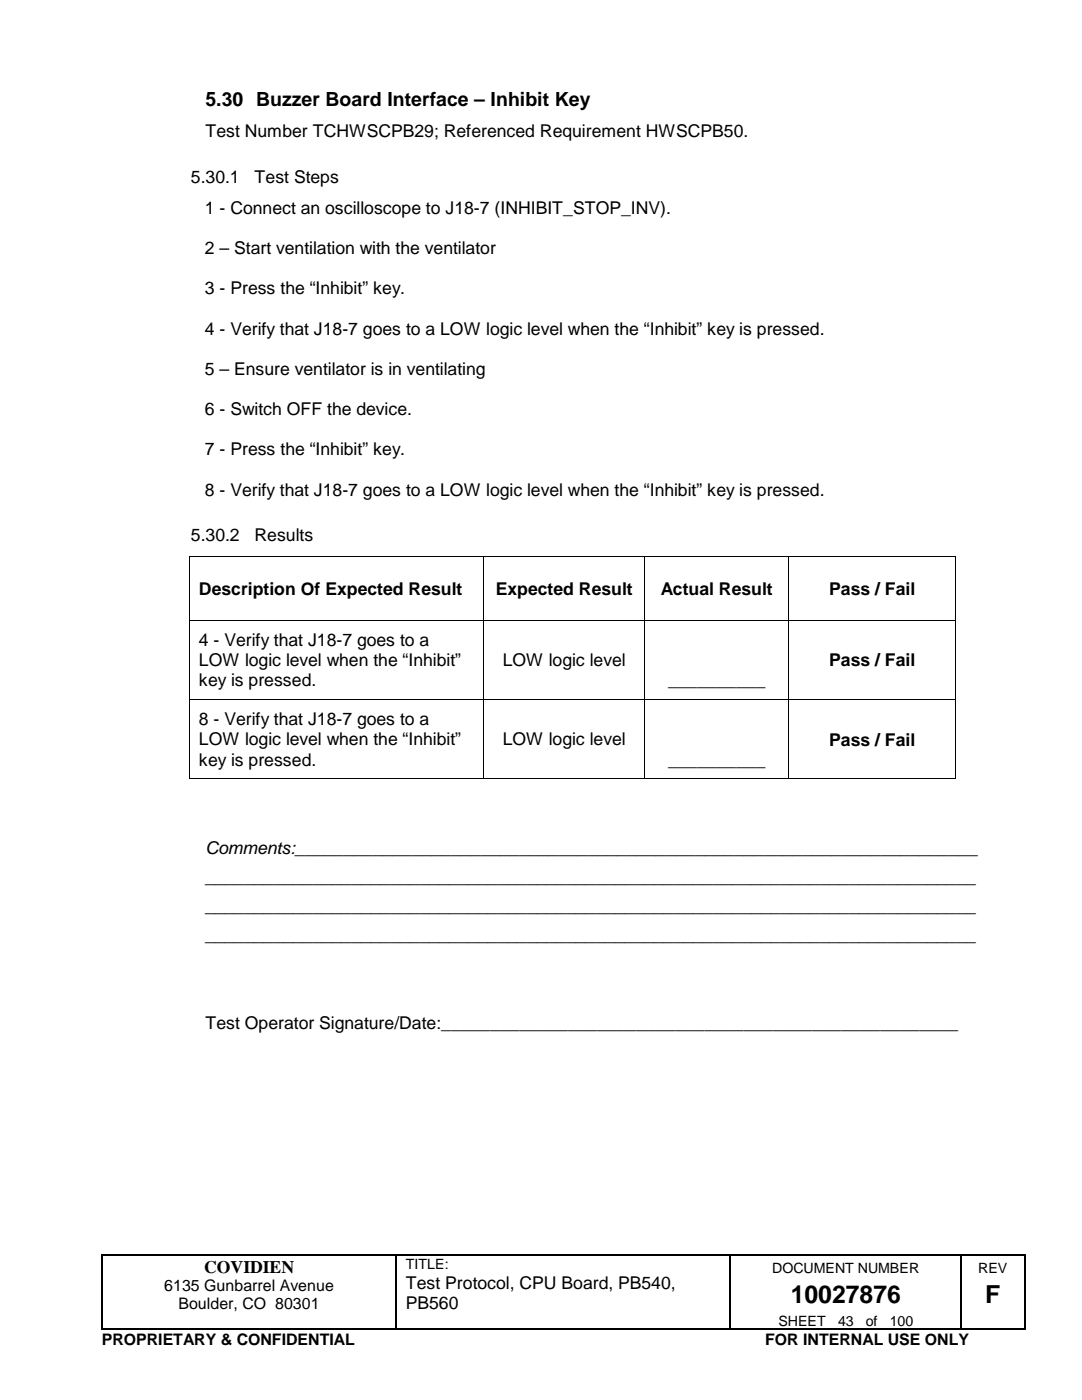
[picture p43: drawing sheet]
<svg xmlns="http://www.w3.org/2000/svg" width="216mm" height="279mm" viewBox="0 0 216 279" stroke-linecap="round" stroke-linejoin="round" font-family="sans-serif">
<defs><g id="words">
<g font-size="4.9">
<text x="157.8" y="260.1">10027876</text>
<text x="196.6" y="260.1">F</text>
</g>
<text font-size="3.9" x="41" y="21.1">5.30 Buzzer Board Interface – Inhibit Key</text>
<g font-size="3.5">
<text x="41" y="27.4">Test Number TCHWSCPB29; Referenced Requirement HWSCPB50.</text>
<text x="38.1" y="36.5">5.30.1</text>
<text x="50.8" y="36.5">Test Steps</text>
<text x="40.9" y="42.6">1 - Connect an oscilloscope to J18-7 (INHIBIT_STOP_INV).</text>
<text x="40.9" y="50.7">2 – Start ventilation with the ventilator</text>
<text x="40.9" y="58.7">3 - Press the “Inhibit” key.</text>
<text x="40.9" y="66.8">4 - Verify that J18-7 goes to a LOW logic level when the “Inhibit” key is pressed.</text>
<text x="40.9" y="74.8">5 – Ensure ventilator is in ventilating</text>
<text x="40.9" y="82.8">6 - Switch OFF the device.</text>
<text x="40.9" y="90.9">7 - Press the “Inhibit” key.</text>
<text x="40.9" y="98.9">8 - Verify that J18-7 goes to a LOW logic level when the “Inhibit” key is pressed.</text>
<text x="38.1" y="108">5.30.2</text>
<text x="50.8" y="108">Results</text>
<text x="39.7" y="118.7">Description Of Expected Result</text>
<text x="98.9" y="118.7">Expected Result</text>
<text x="131.9" y="118.7">Actual Result</text>
<text x="165.5" y="118.7">Pass / Fail</text>
<text x="39.7" y="128.9">4 - Verify that J18-7 goes to a</text>
<text x="39.7" y="133">LOW logic level when the “Inhibit”</text>
<text x="39.7" y="137">key is pressed.</text>
<text x="100.3" y="133">LOW logic level</text>
<text x="133.3" y="137">__________</text>
<text x="165.5" y="133">Pass / Fail</text>
<text x="39.7" y="144.7">8 - Verify that J18-7 goes to a</text>
<text x="39.7" y="148.8">LOW logic level when the “Inhibit”</text>
<text x="100.3" y="148.8">LOW logic level</text>
<text x="165.5" y="148.8">Pass / Fail</text>
<text x="39.7" y="152.8">key is pressed.</text>
<text x="133.3" y="152.8">__________</text>
<text x="41" y="170.3">Comments:______________________________________________________________________</text>
<text x="41" y="176.2">_______________________________________________________________________________</text>
<text x="41" y="182">_______________________________________________________________________________</text>
<text x="41" y="187.9">_______________________________________________________________________________</text>
<text x="41" y="205.3">Test Operator Signature/Date:_____________________________________________________</text>
<text x="40.7" y="254">COVIDIEN</text>
<text x="81" y="257.2">Test Protocol, CPU Board, PB540,</text>
<text x="81" y="261.2">PB560</text>
</g>
<g font-size="3.2">
<text x="32.8" y="257.7">6135 Gunbarrel Avenue</text>
<text x="35.6" y="261.3">Boulder, CO 80301</text>
<text x="20.3" y="268.5">PROPRIETARY &amp; CONFIDENTIAL</text>
<text x="152.7" y="268.5">FOR INTERNAL USE ONLY</text>
</g>
<g font-size="2.8">
<text x="81" y="253.3">TITLE:</text>
<text x="154.1" y="254">DOCUMENT NUMBER</text>
<text x="195.2" y="254">REV</text>
<text x="155.3" y="264.5">SHEET</text>
<text x="167.2" y="264.5">43</text>
<text x="172.8" y="264.5">of</text>
<text x="177.5" y="264.5">100</text>
</g>
</g></defs>
<g fill="#000">
<path d="M37.7 110.9h.2v.2h-.2zM96.4 110.9h.2v.2h-.2zM128.6 110.9h.2v.2h-.2zM157.3 110.9h.2v.2h-.2zM190.6 110.9h.2v.2h-.2zM37.7 123.7h.2v.2h-.2zM37.7 139.5h.2v.2h-.2zM96.4 123.7h.2v.2h-.2zM96.4 139.5h.2v.2h-.2zM128.6 123.7h.2v.2h-.2zM128.6 139.5h.2v.2h-.2zM157.3 123.7h.2v.2h-.2z"/>
<path d="M157.3 139.5h.2v.2h-.2zM190.6 123.7h.2v.2h-.2zM190.6 139.5h.2v.2h-.2zM37.7 155.3h.2v.2h-.2zM96.4 155.3h.2v.2h-.2zM128.6 155.3h.2v.2h-.2zM157.3 155.3h.2v.2h-.2zM190.6 155.3h.2v.2h-.2zM20.2 250.4h.2v.3h-.2zM79 250.4h.2v.3h-.2zM145.6 250.4h.3v.3h-.3zM191.6 250.4h.3v.3h-.3z"/>
<path d="M204.3 250.4h.3v.3h-.3zM20.2 265.2h.2v.2h-.2zM79 265.2h.2v.2h-.2zM145.6 265.2h.3v.2h-.3zM191.6 265.2h.3v.2h-.3zM204.3 265.2h.3v.2h-.3z"/>
</g>
<g fill="none" stroke="#000" stroke-width=".25">
<path d="M20.3 250.7v14.5M20.4 250.5h58.5M79.1 250.7v14.5M79.2 250.5h66.4M145.8 250.7v14.5M145.9 250.5h45.7M191.8 250.7v14.5M191.9 250.5h12.4M204.5 250.7v14.5M20.4 265.3h58.5M79.2 265.3h66.4M145.9 265.3h45.7"/>
<path d="M191.9 265.3h12.4"/>
</g>
<g fill="none" stroke="#000" stroke-width=".2">
<path d="M37.8 111.1v12.6M37.9 111h58.5M96.5 111.1v12.6M96.6 111h32M128.7 111.1v12.6M128.8 111h28.5M157.4 111.1v12.6M157.5 111h33.1M190.7 111.1v12.6M37.8 123.9v15.6M37.8 139.7v15.6M37.9 123.8h58.5"/>
<path d="M37.9 139.6h58.5M96.5 123.9v15.6M96.5 139.7v15.6M96.6 123.8h32M96.6 139.6h32M128.7 123.9v15.6M128.7 139.7v15.6M128.8 123.8h28.5M128.8 139.6h28.5M157.4 123.9v15.6M157.4 139.7v15.6M157.5 123.8h33.1"/>
<path d="M157.5 139.6h33.1M190.7 123.9v15.6M190.7 139.7v15.6M37.9 155.4h58.5M96.6 155.4h32M128.8 155.4h28.5M157.5 155.4h33.1"/>
</g>
<use href="#words"/>
</svg>
